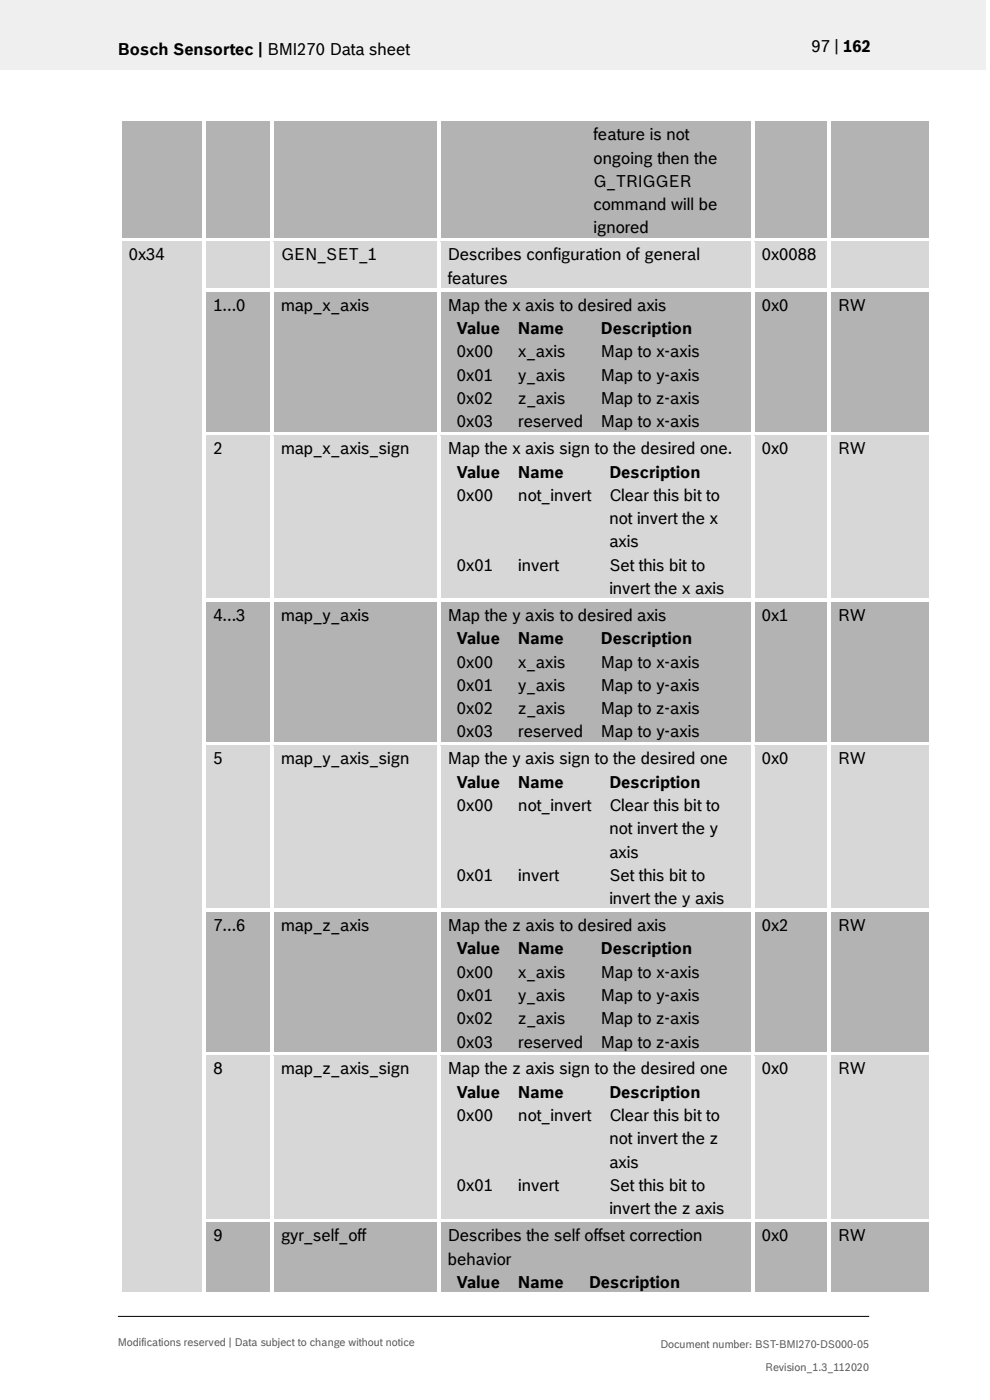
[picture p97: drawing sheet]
<svg xmlns="http://www.w3.org/2000/svg" width="210mm" height="297mm" viewBox="0 0 210 297" stroke-linecap="round" stroke-linejoin="round" font-family="sans-serif">
<defs><g id="words">
<g font-size="3.5">
<text x="25" y="11.6">Bosch Sensortec | BMI270 Data sheet</text>
<text x="172.1" y="11">97 | 162</text>
<text x="125.9" y="29.8">feature is not</text>
<text x="125.9" y="34.7">ongoing then the</text>
<text x="125.9" y="39.7">G_TRIGGER</text>
<text x="125.9" y="44.6">command will be</text>
<text x="125.9" y="49.5">ignored</text>
<text x="27.3" y="55.3">0x34</text>
<text x="59.6" y="55.3">GEN_SET_1</text>
<text x="95" y="55.3">Describes configuration of general</text>
<text x="161.6" y="55.3">0x0088</text>
<text x="45.3" y="65.9">1...0</text>
<text x="59.6" y="65.9">map_x_axis</text>
<text x="95" y="60.2">features</text>
<text x="95" y="65.9">Map the x axis to desired axis</text>
<text x="161.6" y="65.9">0x0</text>
<text x="177.8" y="65.9">RW</text>
<text x="96.9" y="70.9">Value</text>
<text x="110" y="70.9">Name</text>
<text x="127.5" y="70.9">Description</text>
<text x="96.9" y="75.8">0x00</text>
<text x="110" y="75.8">x_axis</text>
<text x="127.5" y="75.8">Map to x-axis</text>
<text x="96.9" y="80.7">0x01</text>
<text x="110" y="80.7">y_axis</text>
<text x="127.5" y="80.7">Map to y-axis</text>
<text x="96.9" y="85.7">0x02</text>
<text x="110" y="85.7">z_axis</text>
<text x="127.5" y="85.7">Map to z-axis</text>
<text x="96.9" y="90.6">0x03</text>
<text x="110" y="90.6">reserved</text>
<text x="127.5" y="90.6">Map to x-axis</text>
<text x="45.3" y="96.4">2</text>
<text x="59.6" y="96.4">map_x_axis_sign</text>
<text x="95" y="96.4">Map the x axis sign to the desired one.</text>
<text x="96.9" y="101.3">Value</text>
<text x="110" y="101.3">Name</text>
<text x="129.3" y="101.3">Description</text>
<text x="161.6" y="96.4">0x0</text>
<text x="177.8" y="96.4">RW</text>
<text x="96.9" y="106.2">0x00</text>
<text x="110" y="106.2">not_invert</text>
<text x="129.3" y="106.2">Clear this bit to</text>
<text x="129.3" y="111.2">not invert the x</text>
<text x="129.3" y="116.1">axis</text>
<text x="96.9" y="121">0x01</text>
<text x="110" y="121">invert</text>
<text x="129.3" y="121">Set this bit to</text>
<text x="45.3" y="131.8">4...3</text>
<text x="59.6" y="131.8">map_y_axis</text>
<text x="95" y="131.8">Map the y axis to desired axis</text>
<text x="129.3" y="126">invert the x axis</text>
<text x="161.6" y="131.8">0x1</text>
<text x="177.8" y="131.8">RW</text>
<text x="96.9" y="136.7">Value</text>
<text x="110" y="136.7">Name</text>
<text x="127.5" y="136.7">Description</text>
<text x="96.9" y="141.6">0x00</text>
<text x="110" y="141.6">x_axis</text>
<text x="127.5" y="141.6">Map to x-axis</text>
<text x="96.9" y="146.6">0x01</text>
<text x="110" y="146.6">y_axis</text>
<text x="127.5" y="146.6">Map to y-axis</text>
<text x="96.9" y="151.5">0x02</text>
<text x="110" y="151.5">z_axis</text>
<text x="127.5" y="151.5">Map to z-axis</text>
<text x="96.9" y="156.4">0x03</text>
<text x="110" y="156.4">reserved</text>
<text x="127.5" y="156.4">Map to y-axis</text>
<text x="45.3" y="162.2">5</text>
<text x="59.6" y="162.2">map_y_axis_sign</text>
<text x="95" y="162.2">Map the y axis sign to the desired one</text>
<text x="96.9" y="167.1">Value</text>
<text x="110" y="167.1">Name</text>
<text x="129.3" y="167.1">Description</text>
<text x="161.6" y="162.2">0x0</text>
<text x="177.8" y="162.2">RW</text>
<text x="96.9" y="172.1">0x00</text>
<text x="110" y="172.1">not_invert</text>
<text x="129.3" y="172.1">Clear this bit to</text>
<text x="129.3" y="177">not invert the y</text>
<text x="129.3" y="181.9">axis</text>
<text x="96.9" y="186.9">0x01</text>
<text x="110" y="186.9">invert</text>
<text x="129.3" y="186.9">Set this bit to</text>
<text x="129.3" y="191.8">invert the y axis</text>
<text x="45.3" y="197.6">7...6</text>
<text x="59.6" y="197.6">map_z_axis</text>
<text x="95" y="197.6">Map the z axis to desired axis</text>
<text x="161.6" y="197.6">0x2</text>
<text x="177.8" y="197.6">RW</text>
<text x="96.9" y="202.5">Value</text>
<text x="110" y="202.5">Name</text>
<text x="127.5" y="202.5">Description</text>
<text x="96.9" y="207.4">0x00</text>
<text x="110" y="207.4">x_axis</text>
<text x="127.5" y="207.4">Map to x-axis</text>
<text x="96.9" y="212.4">0x01</text>
<text x="110" y="212.4">y_axis</text>
<text x="127.5" y="212.4">Map to y-axis</text>
<text x="96.9" y="217.3">0x02</text>
<text x="110" y="217.3">z_axis</text>
<text x="127.5" y="217.3">Map to z-axis</text>
<text x="45.3" y="227.9">8</text>
<text x="59.6" y="227.9">map_z_axis_sign</text>
<text x="95" y="227.9">Map the z axis sign to the desired one</text>
<text x="96.9" y="222.2">0x03</text>
<text x="110" y="222.2">reserved</text>
<text x="127.5" y="222.2">Map to z-axis</text>
<text x="161.6" y="227.9">0x0</text>
<text x="177.8" y="227.9">RW</text>
<text x="96.9" y="232.9">Value</text>
<text x="110" y="232.9">Name</text>
<text x="129.3" y="232.9">Description</text>
<text x="96.9" y="237.9">0x00</text>
<text x="110" y="237.9">not_invert</text>
<text x="129.3" y="237.9">Clear this bit to</text>
<text x="129.3" y="242.8">not invert the z</text>
<text x="129.3" y="247.7">axis</text>
<text x="96.9" y="252.7">0x01</text>
<text x="110" y="252.7">invert</text>
<text x="129.3" y="252.7">Set this bit to</text>
<text x="129.3" y="257.6">invert the z axis</text>
<text x="45.3" y="263.3">9</text>
<text x="59.6" y="263.3">gyr_self_off</text>
<text x="95" y="263.3">Describes the self offset correction</text>
<text x="161.6" y="263.3">0x0</text>
<text x="177.8" y="263.3">RW</text>
<text x="95" y="268.3">behavior</text>
<text x="96.9" y="273.2">Value</text>
<text x="110" y="273.2">Name</text>
<text x="125" y="273.2">Description</text>
</g>
<g font-size="2.3" fill="#535f6b">
<text x="25" y="285.6">Modifications reserved | Data subject to change without notice</text>
<text x="140.1" y="286">Document number: BST-BMI270-DS000-05</text>
<text x="162.3" y="290.9">Revision_1.3_112020</text>
</g>
</g></defs>
<path d="M-.1 0h209.2v14.8h-209.2z" fill-rule="evenodd" fill="#efeff0"/>
<path d="M25 279.3h159.4" fill="none" stroke="#000" stroke-width=".21"/>
<g fill="#b2b3b5">
<path d="M25.8 25.8h17.2v24.7h-17.2z" fill-rule="evenodd"/>
<path d="M43.7 25.8h13.6v24.7h-13.6z" fill-rule="evenodd"/>
<path d="M58.1 25.8h34.6v24.7h-34.6z" fill-rule="evenodd"/>
<path d="M93.5 25.8h65.8v24.7h-65.8z" fill-rule="evenodd"/>
<path d="M95 25.8h13.1v24.7h-13.1z" fill-rule="evenodd"/>
<path d="M108.1 25.8h15.9v24.7h-15.9z" fill-rule="evenodd"/>
<path d="M124 25.8h33.8v24.7h-33.8z" fill-rule="evenodd"/>
<path d="M125.9 25.8h30v4.9h-30z" fill-rule="evenodd"/>
<path d="M125.9 30.7h30v5h-30z" fill-rule="evenodd"/>
<path d="M125.9 35.7h30v4.9h-30z" fill-rule="evenodd"/>
<path d="M125.9 40.6h30v5h-30z" fill-rule="evenodd"/>
<path d="M125.9 45.6h30v4.9h-30z" fill-rule="evenodd"/>
<path d="M160.1 25.8h15.4v24.7h-15.4z" fill-rule="evenodd"/>
<path d="M176.3 25.8h20.9v24.7h-20.9z" fill-rule="evenodd"/>
</g>
<g fill="#fff">
<path d="M25.1 25h.7v.8h-.7z" fill-rule="evenodd"/>
<path d="M25.1 25h.7v.8h-.7z" fill-rule="evenodd"/>
<path d="M25.8 25h17.2v.8h-17.2z" fill-rule="evenodd"/>
</g>
<path d="M25.8 25.8h17.2" fill="none" stroke="#b2b3b5" stroke-width=".21"/>
<g fill="#fff">
<path d="M43 25.8h.7z" fill-rule="evenodd"/>
<path d="M43 25h.7v.8h-.7z" fill-rule="evenodd"/>
<path d="M43.7 25h13.6v.8h-13.6z" fill-rule="evenodd"/>
</g>
<path d="M43.7 25.8h13.6" fill="none" stroke="#b2b3b5" stroke-width=".21"/>
<g fill="#fff">
<path d="M57.3 25.8h.8z" fill-rule="evenodd"/>
<path d="M57.3 25h.8v.8h-.8z" fill-rule="evenodd"/>
<path d="M58.1 25h34.6v.8h-34.6z" fill-rule="evenodd"/>
</g>
<path d="M58.1 25.8h34.6" fill="none" stroke="#b2b3b5" stroke-width=".21"/>
<g fill="#fff">
<path d="M92.7 25.8h.8z" fill-rule="evenodd"/>
<path d="M92.7 25h.8v.8h-.8z" fill-rule="evenodd"/>
<path d="M93.5 25h65.8v.8h-65.8z" fill-rule="evenodd"/>
</g>
<path d="M93.5 25.8h65.8" fill="none" stroke="#b2b3b5" stroke-width=".21"/>
<g fill="#fff">
<path d="M159.3 25.8h.8z" fill-rule="evenodd"/>
<path d="M159.3 25h.8v.8h-.8z" fill-rule="evenodd"/>
<path d="M160.1 25h15.4v.8h-15.4z" fill-rule="evenodd"/>
</g>
<path d="M160.1 25.8h15.4" fill="none" stroke="#b2b3b5" stroke-width=".21"/>
<g fill="#fff">
<path d="M175.5 25.8h.8z" fill-rule="evenodd"/>
<path d="M175.5 25h.8v.8h-.8z" fill-rule="evenodd"/>
<path d="M176.3 25h20.9v.8h-20.9z" fill-rule="evenodd"/>
</g>
<path d="M176.3 25.8h20.9" fill="none" stroke="#b2b3b5" stroke-width=".21"/>
<g fill="#fff">
<path d="M197.2 25h.7v.8h-.7z" fill-rule="evenodd"/>
<path d="M197.2 25h.7v.8h-.7z" fill-rule="evenodd"/>
<path d="M25.1 25.8h.7v24.7h-.7z" fill-rule="evenodd"/>
<path d="M43 25.8h.7v24.7h-.7z" fill-rule="evenodd"/>
<path d="M57.3 25.8h.8v24.7h-.8z" fill-rule="evenodd"/>
<path d="M92.7 25.8h.8v24.7h-.8z" fill-rule="evenodd"/>
<path d="M159.3 25.8h.8v24.7h-.8z" fill-rule="evenodd"/>
<path d="M175.5 25.8h.8v24.7h-.8z" fill-rule="evenodd"/>
<path d="M197.2 25.8h.7v24.7h-.7z" fill-rule="evenodd"/>
</g>
<g fill="#d7d7da">
<path d="M25.8 51.3h17.2v222.9h-17.2z" fill-rule="evenodd"/>
<path d="M27.3 51.3h14.2v4.9h-14.2z" fill-rule="evenodd"/>
<path d="M43.7 51.3h13.6v9.9h-13.6z" fill-rule="evenodd"/>
<path d="M45.3 51.3h10.5v4.9h-10.5z" fill-rule="evenodd"/>
<path d="M58.1 51.3h34.6v9.9h-34.6z" fill-rule="evenodd"/>
<path d="M59.6 51.3h31.6v4.9h-31.6z" fill-rule="evenodd"/>
<path d="M93.5 51.3h65.8v9.9h-65.8z" fill-rule="evenodd"/>
<path d="M95 51.3h62.8v4.9h-62.8z" fill-rule="evenodd"/>
<path d="M95 56.2h62.8v5h-62.8z" fill-rule="evenodd"/>
<path d="M160.1 51.3h15.4v9.9h-15.4z" fill-rule="evenodd"/>
<path d="M161.6 51.3h12.3v4.9h-12.3z" fill-rule="evenodd"/>
<path d="M176.3 51.3h20.9v9.9h-20.9z" fill-rule="evenodd"/>
<path d="M177.8 51.3h17.9v4.9h-17.9z" fill-rule="evenodd"/>
</g>
<g fill="#fff">
<path d="M25.1 50.5h.7v.8h-.7z" fill-rule="evenodd"/>
<path d="M25.8 50.5h17.2v.8h-17.2z" fill-rule="evenodd"/>
</g>
<path d="M25.8 51.3h17.2" fill="none" stroke="#d7d7da" stroke-width=".21"/>
<g fill="#fff">
<path d="M43 50.5h.7v.8h-.7z" fill-rule="evenodd"/>
<path d="M43.7 50.5h13.6v.8h-13.6z" fill-rule="evenodd"/>
</g>
<path d="M43.7 51.3h13.6" fill="none" stroke="#d7d7da" stroke-width=".21"/>
<g fill="#fff">
<path d="M57.3 50.5h.8v.8h-.8z" fill-rule="evenodd"/>
<path d="M58.1 50.5h34.6v.8h-34.6z" fill-rule="evenodd"/>
</g>
<path d="M58.1 51.3h34.6" fill="none" stroke="#d7d7da" stroke-width=".21"/>
<g fill="#fff">
<path d="M92.7 50.5h.8v.8h-.8z" fill-rule="evenodd"/>
<path d="M93.5 50.5h65.8v.8h-65.8z" fill-rule="evenodd"/>
</g>
<path d="M93.5 51.3h65.8" fill="none" stroke="#d7d7da" stroke-width=".21"/>
<g fill="#fff">
<path d="M159.3 50.5h.8v.8h-.8z" fill-rule="evenodd"/>
<path d="M160.1 50.5h15.4v.8h-15.4z" fill-rule="evenodd"/>
</g>
<path d="M160.1 51.3h15.4" fill="none" stroke="#d7d7da" stroke-width=".21"/>
<g fill="#fff">
<path d="M175.5 50.5h.8v.8h-.8z" fill-rule="evenodd"/>
<path d="M176.3 50.5h20.9v.8h-20.9z" fill-rule="evenodd"/>
</g>
<path d="M176.3 51.3h20.9" fill="none" stroke="#d7d7da" stroke-width=".21"/>
<g fill="#fff">
<path d="M197.2 50.5h.7v.8h-.7z" fill-rule="evenodd"/>
<path d="M25.1 51.3h.7v9.9h-.7z" fill-rule="evenodd"/>
<path d="M43 51.3h.7v9.9h-.7z" fill-rule="evenodd"/>
<path d="M57.3 51.3h.8v9.9h-.8z" fill-rule="evenodd"/>
<path d="M92.7 51.3h.8v9.9h-.8z" fill-rule="evenodd"/>
<path d="M159.3 51.3h.8v9.9h-.8z" fill-rule="evenodd"/>
<path d="M175.5 51.3h.8v9.9h-.8z" fill-rule="evenodd"/>
<path d="M197.2 51.3h.7v9.9h-.7z" fill-rule="evenodd"/>
</g>
<g fill="#b2b3b5">
<path d="M43.7 62h13.6v29.6h-13.6z" fill-rule="evenodd"/>
<path d="M45.3 62h10.5v4.9h-10.5z" fill-rule="evenodd"/>
<path d="M58.1 62h34.6v29.6h-34.6z" fill-rule="evenodd"/>
<path d="M59.6 62h31.6v4.9h-31.6z" fill-rule="evenodd"/>
<path d="M93.5 62h65.8v29.6h-65.8z" fill-rule="evenodd"/>
<path d="M95 62h62.8v4.9h-62.8z" fill-rule="evenodd"/>
<path d="M95 66.9h13.1v4.9h-13.1z" fill-rule="evenodd"/>
<path d="M96.9 66.9h9.2v4.9h-9.2z" fill-rule="evenodd"/>
<path d="M108.1 66.9h17.5v4.9h-17.5z" fill-rule="evenodd"/>
<path d="M110 66.9h13.7v4.9h-13.7z" fill-rule="evenodd"/>
<path d="M125.6 66.9h24.8v4.9h-24.8z" fill-rule="evenodd"/>
<path d="M127.5 66.9h21v4.9h-21z" fill-rule="evenodd"/>
<path d="M95 71.8h13.1v5h-13.1z" fill-rule="evenodd"/>
<path d="M96.9 71.8h9.2v5h-9.2z" fill-rule="evenodd"/>
<path d="M108.1 71.8h17.5v5h-17.5z" fill-rule="evenodd"/>
<path d="M110 71.8h13.7v5h-13.7z" fill-rule="evenodd"/>
<path d="M125.6 71.8h24.8v5h-24.8z" fill-rule="evenodd"/>
<path d="M127.5 71.8h21v5h-21z" fill-rule="evenodd"/>
<path d="M95 76.8h13.1v4.9h-13.1z" fill-rule="evenodd"/>
<path d="M96.9 76.8h9.2v4.9h-9.2z" fill-rule="evenodd"/>
<path d="M108.1 76.8h17.5v4.9h-17.5z" fill-rule="evenodd"/>
<path d="M110 76.8h13.7v4.9h-13.7z" fill-rule="evenodd"/>
<path d="M125.6 76.8h24.8v4.9h-24.8z" fill-rule="evenodd"/>
<path d="M127.5 76.8h21v4.9h-21z" fill-rule="evenodd"/>
<path d="M95 81.7h13.1v5h-13.1z" fill-rule="evenodd"/>
<path d="M96.9 81.7h9.2v5h-9.2z" fill-rule="evenodd"/>
<path d="M108.1 81.7h17.5v5h-17.5z" fill-rule="evenodd"/>
<path d="M110 81.7h13.7v5h-13.7z" fill-rule="evenodd"/>
<path d="M125.6 81.7h24.8v5h-24.8z" fill-rule="evenodd"/>
<path d="M127.5 81.7h21v5h-21z" fill-rule="evenodd"/>
<path d="M95 86.7h13.1v4.9h-13.1z" fill-rule="evenodd"/>
<path d="M96.9 86.7h9.2v4.9h-9.2z" fill-rule="evenodd"/>
<path d="M108.1 86.7h17.5v4.9h-17.5z" fill-rule="evenodd"/>
<path d="M110 86.7h13.7v4.9h-13.7z" fill-rule="evenodd"/>
<path d="M125.6 86.7h24.8v4.9h-24.8z" fill-rule="evenodd"/>
<path d="M127.5 86.7h21v4.9h-21z" fill-rule="evenodd"/>
<path d="M160.1 62h15.4v29.6h-15.4z" fill-rule="evenodd"/>
<path d="M161.6 62h12.3v4.9h-12.3z" fill-rule="evenodd"/>
<path d="M176.3 62h20.9v29.6h-20.9z" fill-rule="evenodd"/>
<path d="M177.8 62h17.9v4.9h-17.9z" fill-rule="evenodd"/>
</g>
<g fill="#fff">
<path d="M25.1 61.2h.7v.8h-.7z" fill-rule="evenodd"/>
<path d="M43 61.2h.7v.8h-.7z" fill-rule="evenodd"/>
<path d="M43.7 61.2h13.6v.7h-13.6z" fill-rule="evenodd"/>
</g>
<path d="M43.7 62h13.6" fill="none" stroke="#b2b3b5" stroke-width=".21"/>
<g fill="#fff">
<path d="M57.3 61.2h.8v.8h-.8z" fill-rule="evenodd"/>
<path d="M58.1 61.2h34.6v.7h-34.6z" fill-rule="evenodd"/>
</g>
<path d="M58.1 62h34.6" fill="none" stroke="#b2b3b5" stroke-width=".21"/>
<g fill="#fff">
<path d="M92.7 61.2h.8v.8h-.8z" fill-rule="evenodd"/>
<path d="M93.5 61.2h65.8v.7h-65.8z" fill-rule="evenodd"/>
</g>
<path d="M93.5 62h65.8" fill="none" stroke="#b2b3b5" stroke-width=".21"/>
<g fill="#fff">
<path d="M159.3 61.2h.8v.8h-.8z" fill-rule="evenodd"/>
<path d="M160.1 61.2h15.4v.7h-15.4z" fill-rule="evenodd"/>
</g>
<path d="M160.1 62h15.4" fill="none" stroke="#b2b3b5" stroke-width=".21"/>
<g fill="#fff">
<path d="M175.5 61.2h.8v.8h-.8z" fill-rule="evenodd"/>
<path d="M176.3 61.2h20.9v.7h-20.9z" fill-rule="evenodd"/>
</g>
<path d="M176.3 62h20.9" fill="none" stroke="#b2b3b5" stroke-width=".21"/>
<g fill="#fff">
<path d="M197.2 61.2h.7v.8h-.7z" fill-rule="evenodd"/>
<path d="M25.1 62h.7v29.6h-.7z" fill-rule="evenodd"/>
<path d="M43 62h.7v29.6h-.7z" fill-rule="evenodd"/>
<path d="M57.3 62h.8v29.6h-.8z" fill-rule="evenodd"/>
<path d="M92.7 62h.8v29.6h-.8z" fill-rule="evenodd"/>
<path d="M159.3 62h.8v29.6h-.8z" fill-rule="evenodd"/>
<path d="M175.5 62h.8v29.6h-.8z" fill-rule="evenodd"/>
<path d="M197.2 62h.7v29.6h-.7z" fill-rule="evenodd"/>
</g>
<g fill="#d7d7da">
<path d="M43.7 92.4h13.6v34.6h-13.6z" fill-rule="evenodd"/>
<path d="M45.3 92.4h10.5v4.9h-10.5z" fill-rule="evenodd"/>
<path d="M58.1 92.4h34.6v34.6h-34.6z" fill-rule="evenodd"/>
<path d="M59.6 92.4h31.6v4.9h-31.6z" fill-rule="evenodd"/>
<path d="M93.5 92.4h65.8v34.6h-65.8z" fill-rule="evenodd"/>
<path d="M95 92.4h62.8v4.9h-62.8z" fill-rule="evenodd"/>
<path d="M95 97.3h13.1v5h-13.1z" fill-rule="evenodd"/>
<path d="M96.9 97.3h9.2v5h-9.2z" fill-rule="evenodd"/>
<path d="M108.1 97.3h19.3v5h-19.3z" fill-rule="evenodd"/>
<path d="M110 97.3h15.5v5h-15.5z" fill-rule="evenodd"/>
<path d="M127.4 97.3h30.4v5h-30.4z" fill-rule="evenodd"/>
<path d="M129.3 97.3h26.6v5h-26.6z" fill-rule="evenodd"/>
<path d="M95 102.3h13.1v14.8h-13.1z" fill-rule="evenodd"/>
<path d="M96.9 102.3h9.2v4.9h-9.2z" fill-rule="evenodd"/>
<path d="M108.1 102.3h19.3v14.8h-19.3z" fill-rule="evenodd"/>
<path d="M110 102.3h15.5v4.9h-15.5z" fill-rule="evenodd"/>
<path d="M127.4 102.3h30.4v14.8h-30.4z" fill-rule="evenodd"/>
<path d="M129.3 102.3h26.6v4.9h-26.6z" fill-rule="evenodd"/>
<path d="M129.3 107.2h26.6v5h-26.6z" fill-rule="evenodd"/>
<path d="M129.3 112.2h26.6v4.9h-26.6z" fill-rule="evenodd"/>
<path d="M95 117.1h13.1v9.9h-13.1z" fill-rule="evenodd"/>
<path d="M96.9 117.1h9.2v4.9h-9.2z" fill-rule="evenodd"/>
<path d="M108.1 117.1h19.3v9.9h-19.3z" fill-rule="evenodd"/>
<path d="M110 117.1h15.5v4.9h-15.5z" fill-rule="evenodd"/>
<path d="M127.4 117.1h30.4v9.9h-30.4z" fill-rule="evenodd"/>
<path d="M129.3 117.1h26.6v4.9h-26.6z" fill-rule="evenodd"/>
<path d="M129.3 122h26.6v5h-26.6z" fill-rule="evenodd"/>
<path d="M160.1 92.4h15.4v34.6h-15.4z" fill-rule="evenodd"/>
<path d="M161.6 92.4h12.3v4.9h-12.3z" fill-rule="evenodd"/>
<path d="M176.3 92.4h20.9v34.6h-20.9z" fill-rule="evenodd"/>
<path d="M177.8 92.4h17.9v4.9h-17.9z" fill-rule="evenodd"/>
</g>
<g fill="#fff">
<path d="M25.1 91.6h.7v.8h-.7z" fill-rule="evenodd"/>
<path d="M43 91.6h.7v.8h-.7z" fill-rule="evenodd"/>
<path d="M43.7 91.6h13.6v.8h-13.6z" fill-rule="evenodd"/>
</g>
<path d="M43.7 92.4h13.6" fill="none" stroke="#d7d7da" stroke-width=".21"/>
<g fill="#fff">
<path d="M57.3 91.6h.8v.8h-.8z" fill-rule="evenodd"/>
<path d="M58.1 91.6h34.6v.8h-34.6z" fill-rule="evenodd"/>
</g>
<path d="M58.1 92.4h34.6" fill="none" stroke="#d7d7da" stroke-width=".21"/>
<g fill="#fff">
<path d="M92.7 91.6h.8v.8h-.8z" fill-rule="evenodd"/>
<path d="M93.5 91.6h65.8v.8h-65.8z" fill-rule="evenodd"/>
</g>
<path d="M93.5 92.4h65.8" fill="none" stroke="#d7d7da" stroke-width=".21"/>
<g fill="#fff">
<path d="M159.3 91.6h.8v.8h-.8z" fill-rule="evenodd"/>
<path d="M160.1 91.6h15.4v.8h-15.4z" fill-rule="evenodd"/>
</g>
<path d="M160.1 92.4h15.4" fill="none" stroke="#d7d7da" stroke-width=".21"/>
<g fill="#fff">
<path d="M175.5 91.6h.8v.8h-.8z" fill-rule="evenodd"/>
<path d="M176.3 91.6h20.9v.8h-20.9z" fill-rule="evenodd"/>
</g>
<path d="M176.3 92.4h20.9" fill="none" stroke="#d7d7da" stroke-width=".21"/>
<g fill="#fff">
<path d="M197.2 91.6h.7v.8h-.7z" fill-rule="evenodd"/>
<path d="M25.1 92.4h.7v34.6h-.7z" fill-rule="evenodd"/>
<path d="M43 92.4h.7v34.6h-.7z" fill-rule="evenodd"/>
<path d="M57.3 92.4h.8v34.6h-.8z" fill-rule="evenodd"/>
<path d="M92.7 92.4h.8v34.6h-.8z" fill-rule="evenodd"/>
<path d="M159.3 92.4h.8v34.6h-.8z" fill-rule="evenodd"/>
<path d="M175.5 92.4h.8v34.6h-.8z" fill-rule="evenodd"/>
<path d="M197.2 92.4h.7v34.6h-.7z" fill-rule="evenodd"/>
</g>
<g fill="#b2b3b5">
<path d="M43.7 127.8h13.6v29.6h-13.6z" fill-rule="evenodd"/>
<path d="M45.3 127.8h10.5v4.9h-10.5z" fill-rule="evenodd"/>
<path d="M58.1 127.8h34.6v29.6h-34.6z" fill-rule="evenodd"/>
<path d="M59.6 127.8h31.6v4.9h-31.6z" fill-rule="evenodd"/>
<path d="M93.5 127.8h65.8v29.6h-65.8z" fill-rule="evenodd"/>
<path d="M95 127.8h62.8v4.9h-62.8z" fill-rule="evenodd"/>
<path d="M95 132.7h13.1v4.9h-13.1z" fill-rule="evenodd"/>
<path d="M96.9 132.7h9.2v4.9h-9.2z" fill-rule="evenodd"/>
<path d="M108.1 132.7h17.5v4.9h-17.5z" fill-rule="evenodd"/>
<path d="M110 132.7h13.7v4.9h-13.7z" fill-rule="evenodd"/>
<path d="M125.6 132.7h24.8v4.9h-24.8z" fill-rule="evenodd"/>
<path d="M127.5 132.7h21v4.9h-21z" fill-rule="evenodd"/>
<path d="M95 137.6h13.1v5h-13.1z" fill-rule="evenodd"/>
<path d="M96.9 137.6h9.2v5h-9.2z" fill-rule="evenodd"/>
<path d="M108.1 137.6h17.5v5h-17.5z" fill-rule="evenodd"/>
<path d="M110 137.6h13.7v5h-13.7z" fill-rule="evenodd"/>
<path d="M125.6 137.6h24.8v5h-24.8z" fill-rule="evenodd"/>
<path d="M127.5 137.6h21v5h-21z" fill-rule="evenodd"/>
<path d="M95 142.6h13.1v4.9h-13.1z" fill-rule="evenodd"/>
<path d="M96.9 142.6h9.2v4.9h-9.2z" fill-rule="evenodd"/>
<path d="M108.1 142.6h17.5v4.9h-17.5z" fill-rule="evenodd"/>
<path d="M110 142.6h13.7v4.9h-13.7z" fill-rule="evenodd"/>
<path d="M125.6 142.6h24.8v4.9h-24.8z" fill-rule="evenodd"/>
<path d="M127.5 142.6h21v4.9h-21z" fill-rule="evenodd"/>
<path d="M95 147.5h13.1v5h-13.1z" fill-rule="evenodd"/>
<path d="M96.9 147.5h9.2v5h-9.2z" fill-rule="evenodd"/>
<path d="M108.1 147.5h17.5v5h-17.5z" fill-rule="evenodd"/>
<path d="M110 147.5h13.7v5h-13.7z" fill-rule="evenodd"/>
<path d="M125.6 147.5h24.8v5h-24.8z" fill-rule="evenodd"/>
<path d="M127.5 147.5h21v5h-21z" fill-rule="evenodd"/>
<path d="M95 152.5h13.1v4.9h-13.1z" fill-rule="evenodd"/>
<path d="M96.9 152.5h9.2v4.9h-9.2z" fill-rule="evenodd"/>
<path d="M108.1 152.5h17.5v4.9h-17.5z" fill-rule="evenodd"/>
<path d="M110 152.5h13.7v4.9h-13.7z" fill-rule="evenodd"/>
<path d="M125.6 152.5h24.8v4.9h-24.8z" fill-rule="evenodd"/>
<path d="M127.5 152.5h21v4.9h-21z" fill-rule="evenodd"/>
<path d="M160.1 127.8h15.4v29.6h-15.4z" fill-rule="evenodd"/>
<path d="M161.6 127.8h12.3v4.9h-12.3z" fill-rule="evenodd"/>
<path d="M176.3 127.8h20.9v29.6h-20.9z" fill-rule="evenodd"/>
<path d="M177.8 127.8h17.9v4.9h-17.9z" fill-rule="evenodd"/>
</g>
<g fill="#fff">
<path d="M25.1 127h.7v.8h-.7z" fill-rule="evenodd"/>
<path d="M43 127h.7v.8h-.7z" fill-rule="evenodd"/>
<path d="M43.7 127h13.6v.7h-13.6z" fill-rule="evenodd"/>
</g>
<path d="M43.7 127.8h13.6" fill="none" stroke="#b2b3b5" stroke-width=".21"/>
<g fill="#fff">
<path d="M57.3 127h.8v.8h-.8z" fill-rule="evenodd"/>
<path d="M58.1 127h34.6v.7h-34.6z" fill-rule="evenodd"/>
</g>
<path d="M58.1 127.8h34.6" fill="none" stroke="#b2b3b5" stroke-width=".21"/>
<g fill="#fff">
<path d="M92.7 127h.8v.8h-.8z" fill-rule="evenodd"/>
<path d="M93.5 127h65.8v.7h-65.8z" fill-rule="evenodd"/>
</g>
<path d="M93.5 127.8h65.8" fill="none" stroke="#b2b3b5" stroke-width=".21"/>
<g fill="#fff">
<path d="M159.3 127h.8v.8h-.8z" fill-rule="evenodd"/>
<path d="M160.1 127h15.4v.7h-15.4z" fill-rule="evenodd"/>
</g>
<path d="M160.1 127.8h15.4" fill="none" stroke="#b2b3b5" stroke-width=".21"/>
<g fill="#fff">
<path d="M175.5 127h.8v.8h-.8z" fill-rule="evenodd"/>
<path d="M176.3 127h20.9v.7h-20.9z" fill-rule="evenodd"/>
</g>
<path d="M176.3 127.8h20.9" fill="none" stroke="#b2b3b5" stroke-width=".21"/>
<g fill="#fff">
<path d="M197.2 127h.7v.8h-.7z" fill-rule="evenodd"/>
<path d="M25.1 127.8h.7v29.6h-.7z" fill-rule="evenodd"/>
<path d="M43 127.8h.7v29.6h-.7z" fill-rule="evenodd"/>
<path d="M57.3 127.8h.8v29.6h-.8z" fill-rule="evenodd"/>
<path d="M92.7 127.8h.8v29.6h-.8z" fill-rule="evenodd"/>
<path d="M159.3 127.8h.8v29.6h-.8z" fill-rule="evenodd"/>
<path d="M175.5 127.8h.8v29.6h-.8z" fill-rule="evenodd"/>
<path d="M197.2 127.8h.7v29.6h-.7z" fill-rule="evenodd"/>
</g>
<g fill="#d7d7da">
<path d="M43.7 158.2h13.6v34.6h-13.6z" fill-rule="evenodd"/>
<path d="M45.3 158.2h10.5v4.9h-10.5z" fill-rule="evenodd"/>
<path d="M58.1 158.2h34.6v34.6h-34.6z" fill-rule="evenodd"/>
<path d="M59.6 158.2h31.6v4.9h-31.6z" fill-rule="evenodd"/>
<path d="M93.5 158.2h65.8v34.6h-65.8z" fill-rule="evenodd"/>
<path d="M95 158.2h62.8v4.9h-62.8z" fill-rule="evenodd"/>
<path d="M95 163.1h13.1v5h-13.1z" fill-rule="evenodd"/>
<path d="M96.9 163.1h9.2v5h-9.2z" fill-rule="evenodd"/>
<path d="M108.1 163.1h19.3v5h-19.3z" fill-rule="evenodd"/>
<path d="M110 163.1h15.5v5h-15.5z" fill-rule="evenodd"/>
<path d="M127.4 163.1h30.4v5h-30.4z" fill-rule="evenodd"/>
<path d="M129.3 163.1h26.6v5h-26.6z" fill-rule="evenodd"/>
<path d="M95 168.1h13.1v14.8h-13.1z" fill-rule="evenodd"/>
<path d="M96.9 168.1h9.2v4.9h-9.2z" fill-rule="evenodd"/>
<path d="M108.1 168.1h19.3v14.8h-19.3z" fill-rule="evenodd"/>
<path d="M110 168.1h15.5v4.9h-15.5z" fill-rule="evenodd"/>
<path d="M127.4 168.1h30.4v14.8h-30.4z" fill-rule="evenodd"/>
<path d="M129.3 168.1h26.6v4.9h-26.6z" fill-rule="evenodd"/>
<path d="M129.3 173h26.6v5h-26.6z" fill-rule="evenodd"/>
<path d="M129.3 178h26.6v4.9h-26.6z" fill-rule="evenodd"/>
<path d="M95 182.9h13.1v9.9h-13.1z" fill-rule="evenodd"/>
<path d="M96.9 182.9h9.2v5h-9.2z" fill-rule="evenodd"/>
<path d="M108.1 182.9h19.3v9.9h-19.3z" fill-rule="evenodd"/>
<path d="M110 182.9h15.5v5h-15.5z" fill-rule="evenodd"/>
<path d="M127.4 182.9h30.4v9.9h-30.4z" fill-rule="evenodd"/>
<path d="M129.3 182.9h26.6v5h-26.6z" fill-rule="evenodd"/>
<path d="M129.3 187.9h26.6v4.9h-26.6z" fill-rule="evenodd"/>
<path d="M160.1 158.2h15.4v34.6h-15.4z" fill-rule="evenodd"/>
<path d="M161.6 158.2h12.3v4.9h-12.3z" fill-rule="evenodd"/>
<path d="M176.3 158.2h20.9v34.6h-20.9z" fill-rule="evenodd"/>
<path d="M177.8 158.2h17.9v4.9h-17.9z" fill-rule="evenodd"/>
</g>
<g fill="#fff">
<path d="M25.1 157.4h.7v.8h-.7z" fill-rule="evenodd"/>
<path d="M43 157.4h.7v.8h-.7z" fill-rule="evenodd"/>
<path d="M43.7 157.4h13.6v.8h-13.6z" fill-rule="evenodd"/>
</g>
<path d="M43.7 158.2h13.6" fill="none" stroke="#d7d7da" stroke-width=".21"/>
<g fill="#fff">
<path d="M57.3 157.4h.8v.8h-.8z" fill-rule="evenodd"/>
<path d="M58.1 157.4h34.6v.8h-34.6z" fill-rule="evenodd"/>
</g>
<path d="M58.1 158.2h34.6" fill="none" stroke="#d7d7da" stroke-width=".21"/>
<g fill="#fff">
<path d="M92.7 157.4h.8v.8h-.8z" fill-rule="evenodd"/>
<path d="M93.5 157.4h65.8v.8h-65.8z" fill-rule="evenodd"/>
</g>
<path d="M93.5 158.2h65.8" fill="none" stroke="#d7d7da" stroke-width=".21"/>
<g fill="#fff">
<path d="M159.3 157.4h.8v.8h-.8z" fill-rule="evenodd"/>
<path d="M160.1 157.4h15.4v.8h-15.4z" fill-rule="evenodd"/>
</g>
<path d="M160.1 158.2h15.4" fill="none" stroke="#d7d7da" stroke-width=".21"/>
<g fill="#fff">
<path d="M175.5 157.4h.8v.8h-.8z" fill-rule="evenodd"/>
<path d="M176.3 157.4h20.9v.8h-20.9z" fill-rule="evenodd"/>
</g>
<path d="M176.3 158.2h20.9" fill="none" stroke="#d7d7da" stroke-width=".21"/>
<g fill="#fff">
<path d="M197.2 157.4h.7v.8h-.7z" fill-rule="evenodd"/>
<path d="M25.1 158.2h.7v34.6h-.7z" fill-rule="evenodd"/>
<path d="M43 158.2h.7v34.6h-.7z" fill-rule="evenodd"/>
<path d="M57.3 158.2h.8v34.6h-.8z" fill-rule="evenodd"/>
<path d="M92.7 158.2h.8v34.6h-.8z" fill-rule="evenodd"/>
<path d="M159.3 158.2h.8v34.6h-.8z" fill-rule="evenodd"/>
<path d="M175.5 158.2h.8v34.6h-.8z" fill-rule="evenodd"/>
<path d="M197.2 158.2h.7v34.6h-.7z" fill-rule="evenodd"/>
</g>
<g fill="#b2b3b5">
<path d="M43.7 193.6h13.6v29.6h-13.6z" fill-rule="evenodd"/>
<path d="M45.3 193.6h10.5v4.9h-10.5z" fill-rule="evenodd"/>
<path d="M58.1 193.6h34.6v29.6h-34.6z" fill-rule="evenodd"/>
<path d="M59.6 193.6h31.6v4.9h-31.6z" fill-rule="evenodd"/>
<path d="M93.5 193.6h65.8v29.6h-65.8z" fill-rule="evenodd"/>
<path d="M95 193.6h62.8v4.9h-62.8z" fill-rule="evenodd"/>
<path d="M95 198.5h13.1v4.9h-13.1z" fill-rule="evenodd"/>
<path d="M96.9 198.5h9.2v4.9h-9.2z" fill-rule="evenodd"/>
<path d="M108.1 198.5h17.5v4.9h-17.5z" fill-rule="evenodd"/>
<path d="M110 198.5h13.7v4.9h-13.7z" fill-rule="evenodd"/>
<path d="M125.6 198.5h24.8v4.9h-24.8z" fill-rule="evenodd"/>
<path d="M127.5 198.5h21v4.9h-21z" fill-rule="evenodd"/>
<path d="M95 203.4h13.1v5h-13.1z" fill-rule="evenodd"/>
<path d="M96.9 203.4h9.2v5h-9.2z" fill-rule="evenodd"/>
<path d="M108.1 203.4h17.5v5h-17.5z" fill-rule="evenodd"/>
<path d="M110 203.4h13.7v5h-13.7z" fill-rule="evenodd"/>
<path d="M125.6 203.4h24.8v5h-24.8z" fill-rule="evenodd"/>
<path d="M127.5 203.4h21v5h-21z" fill-rule="evenodd"/>
<path d="M95 208.4h13.1v4.9h-13.1z" fill-rule="evenodd"/>
<path d="M96.9 208.4h9.2v4.9h-9.2z" fill-rule="evenodd"/>
<path d="M108.1 208.4h17.5v4.9h-17.5z" fill-rule="evenodd"/>
<path d="M110 208.4h13.7v4.9h-13.7z" fill-rule="evenodd"/>
<path d="M125.6 208.4h24.8v4.9h-24.8z" fill-rule="evenodd"/>
<path d="M127.5 208.4h21v4.9h-21z" fill-rule="evenodd"/>
<path d="M95 213.3h13.1v5h-13.1z" fill-rule="evenodd"/>
<path d="M96.9 213.3h9.2v5h-9.2z" fill-rule="evenodd"/>
<path d="M108.1 213.3h17.5v5h-17.5z" fill-rule="evenodd"/>
<path d="M110 213.3h13.7v5h-13.7z" fill-rule="evenodd"/>
<path d="M125.6 213.3h24.8v5h-24.8z" fill-rule="evenodd"/>
<path d="M127.5 213.3h21v5h-21z" fill-rule="evenodd"/>
<path d="M95 218.3h13.1v4.9h-13.1z" fill-rule="evenodd"/>
<path d="M96.9 218.3h9.2v4.9h-9.2z" fill-rule="evenodd"/>
<path d="M108.1 218.3h17.5v4.9h-17.5z" fill-rule="evenodd"/>
<path d="M110 218.3h13.7v4.9h-13.7z" fill-rule="evenodd"/>
<path d="M125.6 218.3h24.8v4.9h-24.8z" fill-rule="evenodd"/>
<path d="M127.5 218.3h21v4.9h-21z" fill-rule="evenodd"/>
<path d="M160.1 193.6h15.4v29.6h-15.4z" fill-rule="evenodd"/>
<path d="M161.6 193.6h12.3v4.9h-12.3z" fill-rule="evenodd"/>
<path d="M176.3 193.6h20.9v29.6h-20.9z" fill-rule="evenodd"/>
<path d="M177.8 193.6h17.9v4.9h-17.9z" fill-rule="evenodd"/>
</g>
<g fill="#fff">
<path d="M25.1 192.8h.7v.8h-.7z" fill-rule="evenodd"/>
<path d="M43 192.8h.7v.8h-.7z" fill-rule="evenodd"/>
<path d="M43.7 192.8h13.6v.7h-13.6z" fill-rule="evenodd"/>
</g>
<path d="M43.7 193.6h13.6" fill="none" stroke="#b2b3b5" stroke-width=".21"/>
<g fill="#fff">
<path d="M57.3 192.8h.8v.8h-.8z" fill-rule="evenodd"/>
<path d="M58.1 192.8h34.6v.7h-34.6z" fill-rule="evenodd"/>
</g>
<path d="M58.1 193.6h34.6" fill="none" stroke="#b2b3b5" stroke-width=".21"/>
<g fill="#fff">
<path d="M92.7 192.8h.8v.8h-.8z" fill-rule="evenodd"/>
<path d="M93.5 192.8h65.8v.7h-65.8z" fill-rule="evenodd"/>
</g>
<path d="M93.5 193.6h65.8" fill="none" stroke="#b2b3b5" stroke-width=".21"/>
<g fill="#fff">
<path d="M159.3 192.8h.8v.8h-.8z" fill-rule="evenodd"/>
<path d="M160.1 192.8h15.4v.7h-15.4z" fill-rule="evenodd"/>
</g>
<path d="M160.1 193.6h15.4" fill="none" stroke="#b2b3b5" stroke-width=".21"/>
<g fill="#fff">
<path d="M175.5 192.8h.8v.8h-.8z" fill-rule="evenodd"/>
<path d="M176.3 192.8h20.9v.7h-20.9z" fill-rule="evenodd"/>
</g>
<path d="M176.3 193.6h20.9" fill="none" stroke="#b2b3b5" stroke-width=".21"/>
<g fill="#fff">
<path d="M197.2 192.8h.7v.8h-.7z" fill-rule="evenodd"/>
<path d="M25.1 193.6h.7v29.6h-.7z" fill-rule="evenodd"/>
<path d="M43 193.6h.7v29.6h-.7z" fill-rule="evenodd"/>
<path d="M57.3 193.6h.8v29.6h-.8z" fill-rule="evenodd"/>
<path d="M92.7 193.6h.8v29.6h-.8z" fill-rule="evenodd"/>
<path d="M159.3 193.6h.8v29.6h-.8z" fill-rule="evenodd"/>
<path d="M175.5 193.6h.8v29.6h-.8z" fill-rule="evenodd"/>
<path d="M197.2 193.6h.7v29.6h-.7z" fill-rule="evenodd"/>
</g>
<g fill="#d7d7da">
<path d="M43.7 224h13.6v34.6h-13.6z" fill-rule="evenodd"/>
<path d="M45.3 224h10.5v4.9h-10.5z" fill-rule="evenodd"/>
<path d="M58.1 224h34.6v34.6h-34.6z" fill-rule="evenodd"/>
<path d="M59.6 224h31.6v4.9h-31.6z" fill-rule="evenodd"/>
<path d="M93.5 224h65.8v34.6h-65.8z" fill-rule="evenodd"/>
<path d="M95 224h62.8v4.9h-62.8z" fill-rule="evenodd"/>
<path d="M95 228.9h13.1v5h-13.1z" fill-rule="evenodd"/>
<path d="M96.9 228.9h9.2v5h-9.2z" fill-rule="evenodd"/>
<path d="M108.1 228.9h19.3v5h-19.3z" fill-rule="evenodd"/>
<path d="M110 228.9h15.5v5h-15.5z" fill-rule="evenodd"/>
<path d="M127.4 228.9h30.4v5h-30.4z" fill-rule="evenodd"/>
<path d="M129.3 228.9h26.6v5h-26.6z" fill-rule="evenodd"/>
<path d="M95 233.9h13.1v14.8h-13.1z" fill-rule="evenodd"/>
<path d="M96.9 233.9h9.2v4.9h-9.2z" fill-rule="evenodd"/>
<path d="M108.1 233.9h19.3v14.8h-19.3z" fill-rule="evenodd"/>
<path d="M110 233.9h15.5v4.9h-15.5z" fill-rule="evenodd"/>
<path d="M127.4 233.9h30.4v14.8h-30.4z" fill-rule="evenodd"/>
<path d="M129.3 233.9h26.6v4.9h-26.6z" fill-rule="evenodd"/>
<path d="M129.3 238.8h26.6v4.9h-26.6z" fill-rule="evenodd"/>
<path d="M129.3 243.7h26.6v5h-26.6z" fill-rule="evenodd"/>
<path d="M95 248.7h13.1v9.9h-13.1z" fill-rule="evenodd"/>
<path d="M96.9 248.7h9.2v5h-9.2z" fill-rule="evenodd"/>
<path d="M108.1 248.7h19.3v9.9h-19.3z" fill-rule="evenodd"/>
<path d="M110 248.7h15.5v5h-15.5z" fill-rule="evenodd"/>
<path d="M127.4 248.7h30.4v9.9h-30.4z" fill-rule="evenodd"/>
<path d="M129.3 248.7h26.6v5h-26.6z" fill-rule="evenodd"/>
<path d="M129.3 253.7h26.6v4.9h-26.6z" fill-rule="evenodd"/>
<path d="M160.1 224h15.4v34.6h-15.4z" fill-rule="evenodd"/>
<path d="M161.6 224h12.3v4.9h-12.3z" fill-rule="evenodd"/>
<path d="M176.3 224h20.9v34.6h-20.9z" fill-rule="evenodd"/>
<path d="M177.8 224h17.9v4.9h-17.9z" fill-rule="evenodd"/>
</g>
<g fill="#fff">
<path d="M25.1 223.2h.7v.8h-.7z" fill-rule="evenodd"/>
<path d="M43 223.2h.7v.8h-.7z" fill-rule="evenodd"/>
<path d="M43.7 223.2h13.6v.8h-13.6z" fill-rule="evenodd"/>
</g>
<path d="M43.7 224h13.6" fill="none" stroke="#d7d7da" stroke-width=".21"/>
<g fill="#fff">
<path d="M57.3 223.2h.8v.8h-.8z" fill-rule="evenodd"/>
<path d="M58.1 223.2h34.6v.8h-34.6z" fill-rule="evenodd"/>
</g>
<path d="M58.1 224h34.6" fill="none" stroke="#d7d7da" stroke-width=".21"/>
<g fill="#fff">
<path d="M92.7 223.2h.8v.8h-.8z" fill-rule="evenodd"/>
<path d="M93.5 223.2h65.8v.8h-65.8z" fill-rule="evenodd"/>
</g>
<path d="M93.5 224h65.8" fill="none" stroke="#d7d7da" stroke-width=".21"/>
<g fill="#fff">
<path d="M159.3 223.2h.8v.8h-.8z" fill-rule="evenodd"/>
<path d="M160.1 223.2h15.4v.8h-15.4z" fill-rule="evenodd"/>
</g>
<path d="M160.1 224h15.4" fill="none" stroke="#d7d7da" stroke-width=".21"/>
<g fill="#fff">
<path d="M175.5 223.2h.8v.8h-.8z" fill-rule="evenodd"/>
<path d="M176.3 223.2h20.9v.8h-20.9z" fill-rule="evenodd"/>
</g>
<path d="M176.3 224h20.9" fill="none" stroke="#d7d7da" stroke-width=".21"/>
<g fill="#fff">
<path d="M197.2 223.2h.7v.8h-.7z" fill-rule="evenodd"/>
<path d="M25.1 224h.7v34.6h-.7z" fill-rule="evenodd"/>
<path d="M43 224h.7v34.6h-.7z" fill-rule="evenodd"/>
<path d="M57.3 224h.8v34.6h-.8z" fill-rule="evenodd"/>
<path d="M92.7 224h.8v34.6h-.8z" fill-rule="evenodd"/>
<path d="M159.3 224h.8v34.6h-.8z" fill-rule="evenodd"/>
<path d="M175.5 224h.8v34.6h-.8z" fill-rule="evenodd"/>
<path d="M197.2 224h.7v34.6h-.7z" fill-rule="evenodd"/>
</g>
<g fill="#b2b3b5">
<path d="M43.7 259.4h13.6v14.8h-13.6z" fill-rule="evenodd"/>
<path d="M45.3 259.4h10.5v4.9h-10.5z" fill-rule="evenodd"/>
<path d="M58.1 259.4h34.6v14.8h-34.6z" fill-rule="evenodd"/>
<path d="M59.6 259.4h31.6v4.9h-31.6z" fill-rule="evenodd"/>
<path d="M93.5 259.4h65.8v14.8h-65.8z" fill-rule="evenodd"/>
<path d="M95 259.4h62.8v4.9h-62.8z" fill-rule="evenodd"/>
<path d="M95 264.3h62.8v5h-62.8z" fill-rule="evenodd"/>
<path d="M95 269.3h13.1v4.9h-13.1z" fill-rule="evenodd"/>
<path d="M96.9 269.3h9.2v4.9h-9.2z" fill-rule="evenodd"/>
<path d="M108.1 269.3h14.9v4.9h-14.9z" fill-rule="evenodd"/>
<path d="M110 269.3h11.1v4.9h-11.1z" fill-rule="evenodd"/>
<path d="M123 269.3h34.8v4.9h-34.8z" fill-rule="evenodd"/>
<path d="M125 269.3h30.9v4.9h-30.9z" fill-rule="evenodd"/>
<path d="M160.1 259.4h15.4v14.8h-15.4z" fill-rule="evenodd"/>
<path d="M161.6 259.4h12.3v4.9h-12.3z" fill-rule="evenodd"/>
<path d="M176.3 259.4h20.9v14.8h-20.9z" fill-rule="evenodd"/>
<path d="M177.8 259.4h17.9v4.9h-17.9z" fill-rule="evenodd"/>
</g>
<g fill="#fff">
<path d="M25.1 258.6h.7v.8h-.7z" fill-rule="evenodd"/>
<path d="M43 258.6h.7v.8h-.7z" fill-rule="evenodd"/>
<path d="M43.7 258.6h13.6v.7h-13.6z" fill-rule="evenodd"/>
</g>
<path d="M43.7 259.3h13.6" fill="none" stroke="#b2b3b5" stroke-width=".21"/>
<g fill="#fff">
<path d="M57.3 258.6h.8v.8h-.8z" fill-rule="evenodd"/>
<path d="M58.1 258.6h34.6v.7h-34.6z" fill-rule="evenodd"/>
</g>
<path d="M58.1 259.3h34.6" fill="none" stroke="#b2b3b5" stroke-width=".21"/>
<g fill="#fff">
<path d="M92.7 258.6h.8v.8h-.8z" fill-rule="evenodd"/>
<path d="M93.5 258.6h65.8v.7h-65.8z" fill-rule="evenodd"/>
</g>
<path d="M93.5 259.3h65.8" fill="none" stroke="#b2b3b5" stroke-width=".21"/>
<g fill="#fff">
<path d="M159.3 258.6h.8v.8h-.8z" fill-rule="evenodd"/>
<path d="M160.1 258.6h15.4v.7h-15.4z" fill-rule="evenodd"/>
</g>
<path d="M160.1 259.3h15.4" fill="none" stroke="#b2b3b5" stroke-width=".21"/>
<g fill="#fff">
<path d="M175.5 258.6h.8v.8h-.8z" fill-rule="evenodd"/>
<path d="M176.3 258.6h20.9v.7h-20.9z" fill-rule="evenodd"/>
</g>
<path d="M176.3 259.3h20.9" fill="none" stroke="#b2b3b5" stroke-width=".21"/>
<g fill="#fff">
<path d="M197.2 258.6h.7v.8h-.7z" fill-rule="evenodd"/>
<path d="M25.1 259.4h.7v14.8h-.7z" fill-rule="evenodd"/>
<path d="M25.1 274.2h.7v.8h-.7z" fill-rule="evenodd"/>
<path d="M25.1 274.2h.7v.8h-.7z" fill-rule="evenodd"/>
<path d="M25.8 274.2h17.2v.8h-17.2z" fill-rule="evenodd"/>
<path d="M43 259.4h.7v14.8h-.7z" fill-rule="evenodd"/>
<path d="M43 274.2h.7v.8h-.7z" fill-rule="evenodd"/>
<path d="M43.7 274.2h13.6v.8h-13.6z" fill-rule="evenodd"/>
<path d="M57.3 259.4h.8v14.8h-.8z" fill-rule="evenodd"/>
<path d="M57.3 274.2h.8v.8h-.8z" fill-rule="evenodd"/>
<path d="M58.1 274.2h34.6v.8h-34.6z" fill-rule="evenodd"/>
<path d="M92.7 259.4h.8v14.8h-.8z" fill-rule="evenodd"/>
<path d="M92.7 274.2h.8v.8h-.8z" fill-rule="evenodd"/>
<path d="M93.5 274.2h65.8v.8h-65.8z" fill-rule="evenodd"/>
<path d="M159.3 259.4h.8v14.8h-.8z" fill-rule="evenodd"/>
<path d="M159.3 274.2h.8v.8h-.8z" fill-rule="evenodd"/>
<path d="M160.1 274.2h15.4v.8h-15.4z" fill-rule="evenodd"/>
<path d="M175.5 259.4h.8v14.8h-.8z" fill-rule="evenodd"/>
<path d="M175.5 274.2h.8v.8h-.8z" fill-rule="evenodd"/>
<path d="M176.3 274.2h20.9v.8h-20.9z" fill-rule="evenodd"/>
<path d="M197.2 259.4h.7v14.8h-.7z" fill-rule="evenodd"/>
<path d="M197.2 274.2h.7v.8h-.7z" fill-rule="evenodd"/>
<path d="M197.2 274.2h.7v.8h-.7z" fill-rule="evenodd"/>
</g>
<use href="#words"/>
</svg>
